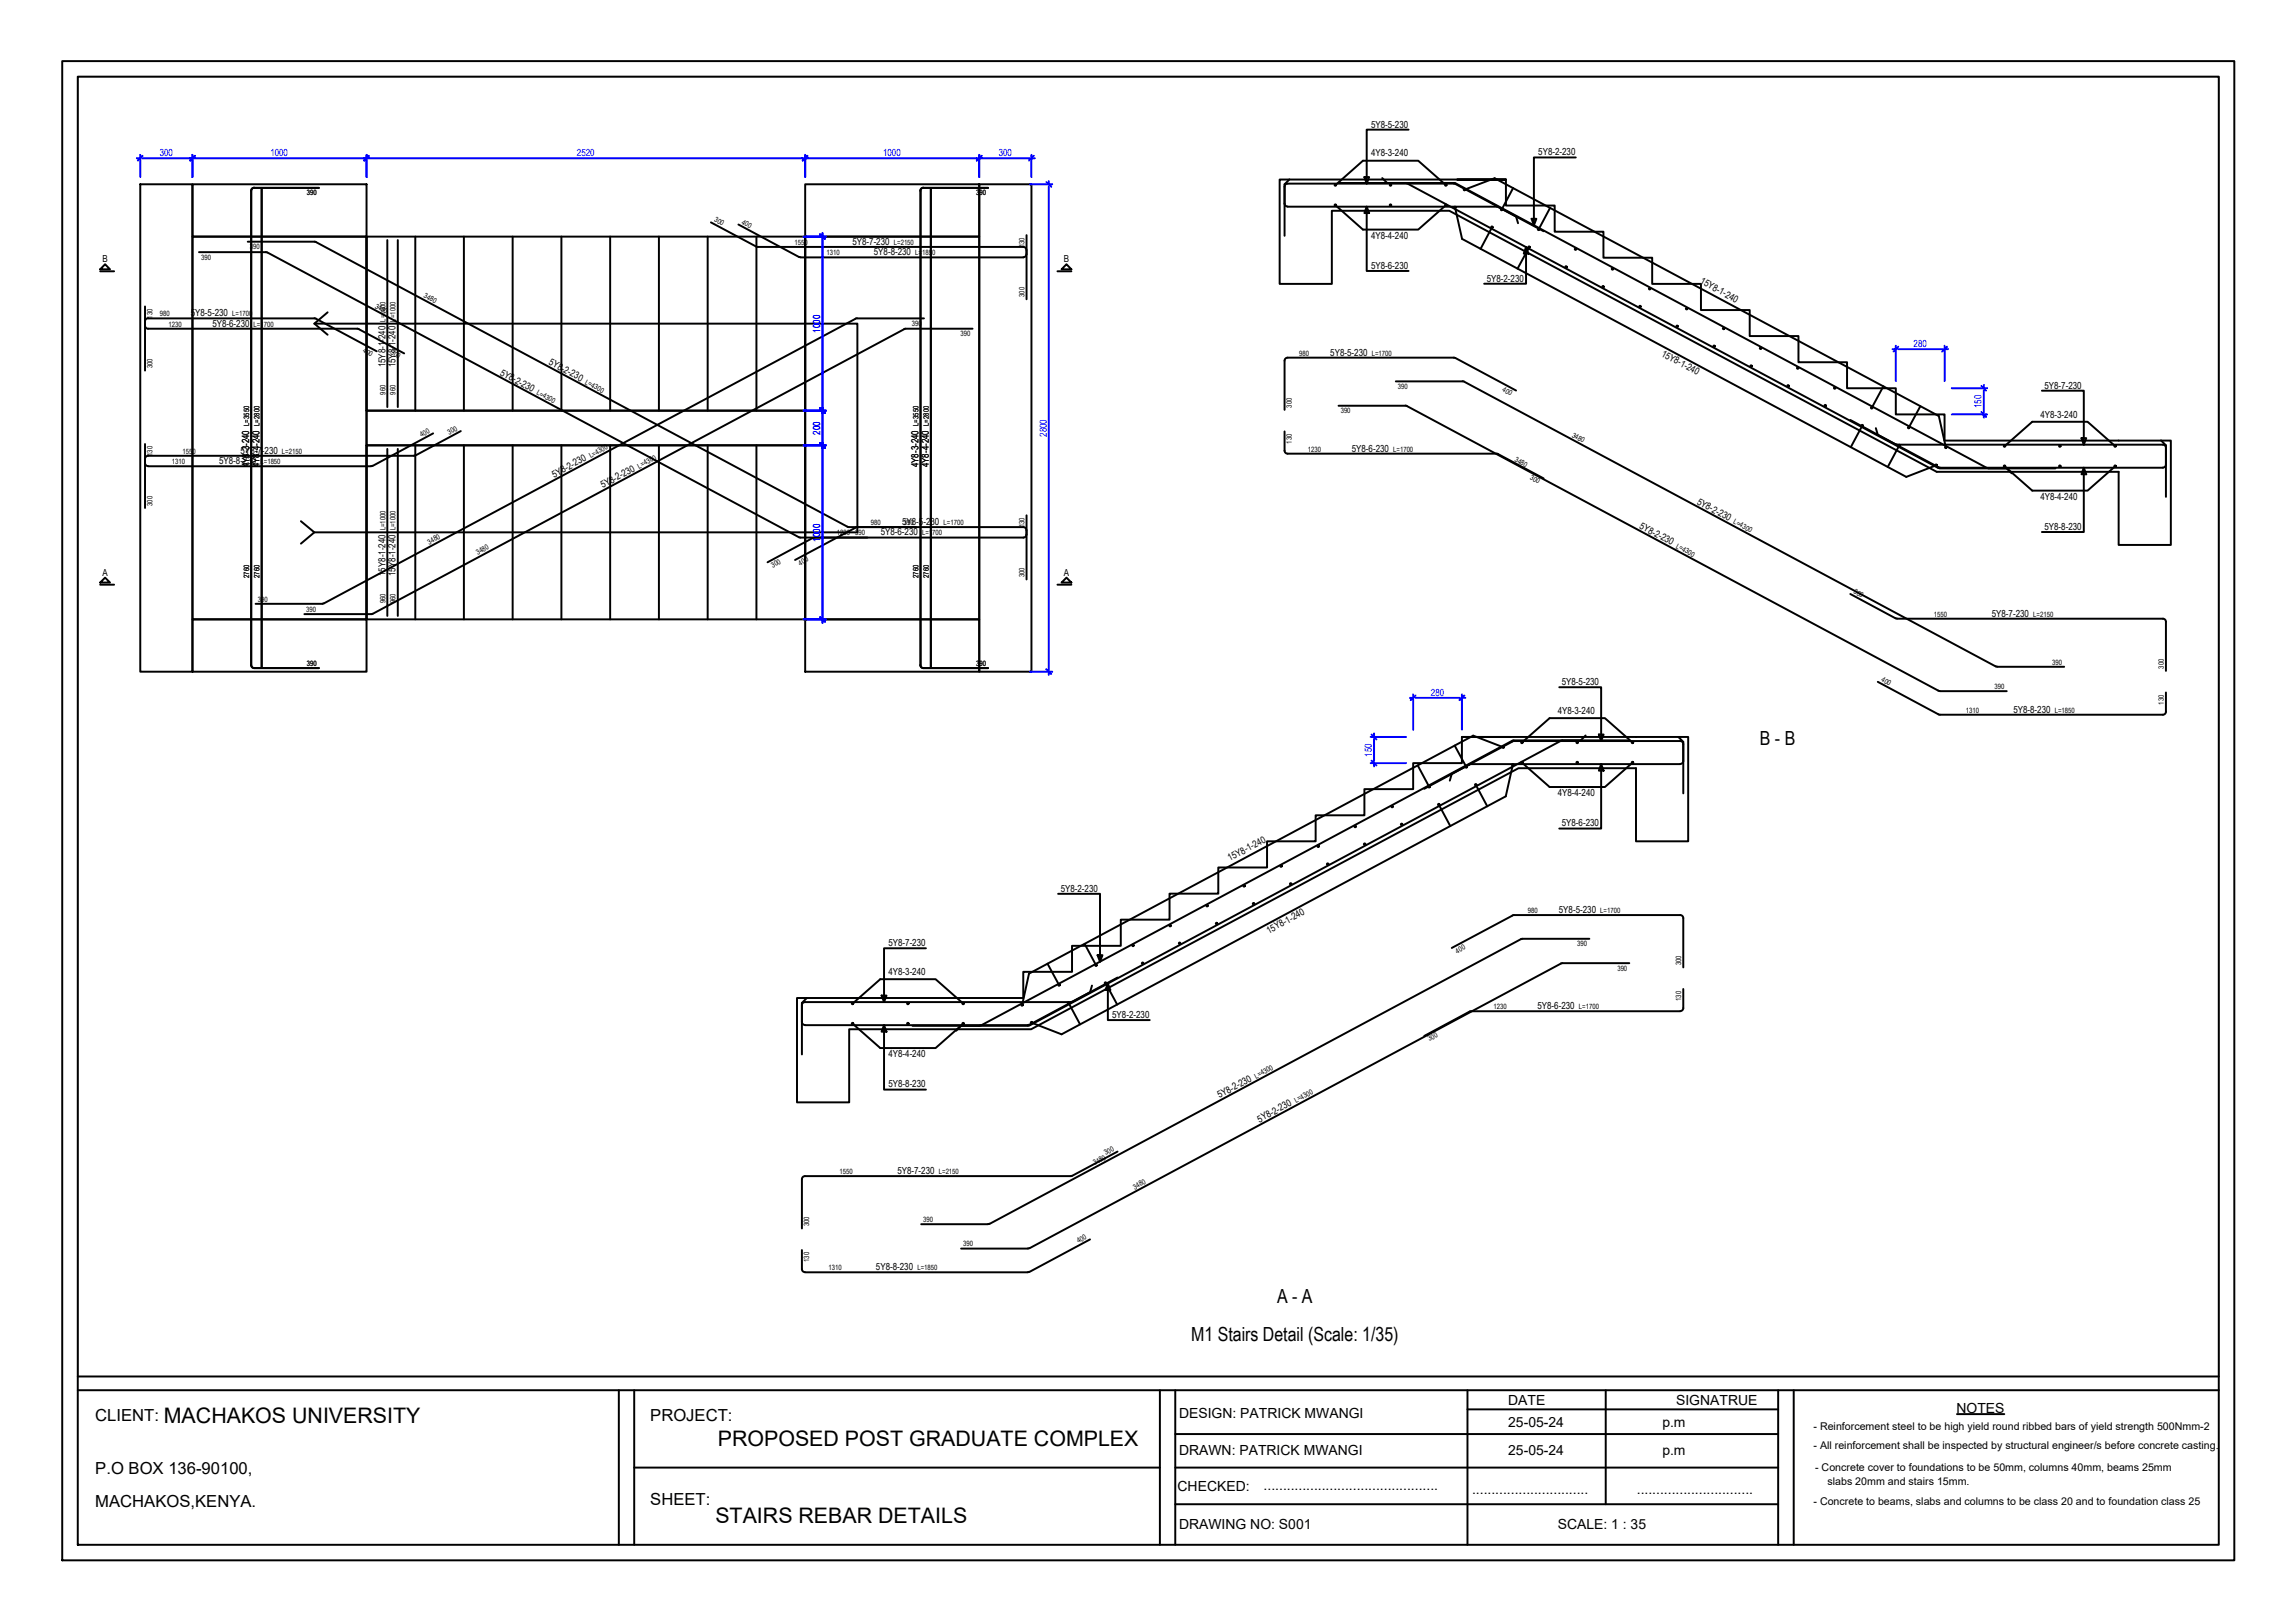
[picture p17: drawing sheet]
<svg xmlns="http://www.w3.org/2000/svg" width="297mm" height="210mm" viewBox="0 0 297 210" stroke-linecap="round" stroke-linejoin="round" font-family="sans-serif">
<defs><g id="words">
<g font-size="2.8">
<text x="21.2" y="184.2">MACHAKOS UNIVERSITY</text>
<text x="92.9" y="187.1">PROPOSED POST GRADUATE COMPLEX</text>
<text x="92.5" y="197.1">STAIRS REBAR DETAILS</text>
</g>
<g font-size="2.5">
<text x="227.7" y="96.5">B - B</text>
<text x="154.1" y="173.6">M1 Stairs Detail (Scale: 1/35)</text>
<text x="165.2" y="168.6">A - A</text>
</g>
<g font-size="2.2">
<text x="12.3" y="183.9">CLIENT:</text>
<text x="84.1" y="183.9">PROJECT:</text>
<text x="12.3" y="190.8">P.O BOX 136-90100,</text>
<text x="12.3" y="195">MACHAKOS,KENYA.</text>
<text x="84.1" y="194.7">SHEET:</text>
</g>
<g font-size="1.8">
<text x="152.5" y="183.5">DESIGN: PATRICK MWANGI</text>
<text x="195.1" y="181.9">DATE</text>
<text x="195.1" y="184.7">25-05-24</text>
<text x="215.1" y="184.6">p.m</text>
<text x="216.8" y="181.9">SIGNATRUE</text>
<text x="253.1" y="182.8">NOTES</text>
<text x="152.5" y="188.2">DRAWN: PATRICK MWANGI</text>
<text x="195.1" y="188.2">25-05-24</text>
<text x="215.1" y="188.2">p.m</text>
<text x="152.3" y="192.9">CHECKED:</text>
<text x="152.5" y="197.8">DRAWING NO: S001</text>
<text x="163.5" y="192.9">.............................................</text>
<text x="190.4" y="193.3">..............................</text>
<text x="201.5" y="197.9">SCALE: 1 : 35</text>
<text x="211.8" y="193.3">..............................</text>
</g>
<g font-size="1.4">
<text x="234.6" y="185.1">- Reinforcement steel to be high yield round ribbed bars of yield strength 500Nmm-2</text>
<text x="234.6" y="187.5">- All reinforcement shall be inspected by structural engineer/s before concrete casting.</text>
<text x="234.8" y="190.3">- Concrete cover to foundations to be 50mm, columns 40mm, beams 25mm</text>
<text x="234.6" y="194.7">- Concrete to beams, slabs and columns to be class 20 and to foundation class 25</text>
<text x="236.4" y="192.1">slabs 20mm and stairs 15mm.</text>
</g>
<g font-size="1.3">
<text x="177.4" y="16.5">5Y8-5-230</text>
<text x="177.4" y="20.2">4Y8-3-240</text>
<text x="199" y="20.1">5Y8-2-230</text>
<text x="13.3" y="33.9">B</text>
<text x="110.3" y="31.7">5Y8-7-230</text>
<text x="113" y="33">5Y8-8-230</text>
<text x="137.6" y="33.9">B</text>
<text x="177.4" y="30.9">4Y8-4-240</text>
<text x="177.4" y="34.8">5Y8-6-230</text>
<text x="24.7" y="40.9">5Y8-5-230</text>
<text x="192.3" y="36.4">5Y8-2-230</text>
<text x="219.9" y="36.6" transform="rotate(28 219.9 36.6)">15Y8-1-240</text>
<text x="27.5" y="42.3">5Y8-6-230</text>
<text x="49.9" y="47.5" transform="rotate(-90 49.9 47.5)">15Y8-1-240</text>
<text x="51.2" y="47.5" transform="rotate(-90 51.2 47.5)">15Y8-1-240</text>
<text x="70.9" y="47.1" transform="rotate(28 70.9 47.1)">5Y8-2-230</text>
<text x="172.1" y="46">5Y8-5-230</text>
<text x="214.8" y="46" transform="rotate(28 214.8 46)">15Y8-1-240</text>
<text x="64.6" y="48.5" transform="rotate(28 64.6 48.5)">5Y8-2-230</text>
<text x="264.5" y="50.3">5Y8-7-230</text>
<text x="31.1" y="58.7">5Y8-7-230</text>
<text x="174.9" y="58.5">5Y8-6-230</text>
<text x="264" y="54">4Y8-3-240</text>
<text x="28.3" y="60.1">5Y8-8-230</text>
<text x="32.2" y="60.5" transform="rotate(-90 32.2 60.5)">4Y8-3-240</text>
<text x="33.6" y="60.5" transform="rotate(-90 33.6 60.5)">4Y8-4-240</text>
<text x="71.7" y="61.8" transform="rotate(-28 71.7 61.8)">5Y8-2-230</text>
<text x="78" y="63.2" transform="rotate(-28 78 63.2)">5Y8-2-230</text>
<text x="118.8" y="60.5" transform="rotate(-90 118.8 60.5)">4Y8-3-240</text>
<text x="120.2" y="60.5" transform="rotate(-90 120.2 60.5)">4Y8-4-240</text>
<text x="219.5" y="65.2" transform="rotate(28 219.5 65.2)">5Y8-2-230</text>
<text x="264" y="64.7">4Y8-4-240</text>
<text x="113.9" y="69.3">5Y8-6-230</text>
<text x="116.7" y="68">5Y8-5-230</text>
<text x="212" y="68.3" transform="rotate(28 212 68.3)">5Y8-2-230</text>
<text x="264.5" y="68.6">5Y8-8-230</text>
<text x="13.3" y="74.5">A</text>
<text x="49.9" y="74.6" transform="rotate(-90 49.9 74.6)">15Y8-1-240</text>
<text x="51.2" y="74.6" transform="rotate(-90 51.2 74.6)">15Y8-1-240</text>
<text x="137.6" y="74.5">A</text>
<text x="257.7" y="79.8">5Y8-7-230</text>
<text x="202.1" y="88.7">5Y8-5-230</text>
<text x="201.5" y="92.4">4Y8-3-240</text>
<text x="260.5" y="92.2">5Y8-8-230</text>
<text x="201.5" y="103">4Y8-4-240</text>
<text x="202.1" y="106.9">5Y8-6-230</text>
<text x="159.1" y="111.4" transform="rotate(-28 159.1 111.4)">15Y8-1-240</text>
<text x="137.2" y="115.4">5Y8-2-230</text>
<text x="201.7" y="118.2">5Y8-5-230</text>
<text x="114.9" y="122.4">5Y8-7-230</text>
<text x="164.1" y="120.8" transform="rotate(-28 164.1 120.8)">15Y8-1-240</text>
<text x="114.9" y="126.2">4Y8-3-240</text>
<text x="143.9" y="131.7">5Y8-2-230</text>
<text x="198.9" y="130.6">5Y8-6-230</text>
<text x="114.9" y="136.8">4Y8-4-240</text>
<text x="114.9" y="140.7">5Y8-8-230</text>
<text x="157.8" y="142.1" transform="rotate(-28 157.8 142.1)">5Y8-2-230</text>
<text x="162.9" y="145.3" transform="rotate(-28 162.9 145.3)">5Y8-2-230</text>
<text x="116.1" y="151.9">5Y8-7-230</text>
<text x="113.3" y="164.4">5Y8-8-230</text>
</g>
<g font-size="1.3" fill="#00f">
<text x="20.7" y="20.2">300</text>
<text x="35" y="20.2">1000</text>
<text x="74.6" y="20.2">2520</text>
<text x="114.2" y="20.2">1000</text>
<text x="129.2" y="20.2">300</text>
<text x="106.1" y="43" transform="rotate(-90 106.1 43)">1000</text>
<text x="247.6" y="44.9">280</text>
<text x="256.4" y="52.8" transform="rotate(-90 256.4 52.8)">150</text>
<text x="106.1" y="56.2" transform="rotate(-90 106.1 56.2)">200</text>
<text x="135.4" y="56.5" transform="rotate(-90 135.4 56.5)">2800</text>
<text x="106.1" y="70.1" transform="rotate(-90 106.1 70.1)">1000</text>
<text x="185.1" y="90">280</text>
<text x="177.5" y="98" transform="rotate(-90 177.5 98)">150</text>
</g>
<g font-size=".9">
<text x="39.7" y="25.2">390</text>
<text x="92.3" y="28.7" transform="rotate(27 92.3 28.7)">300</text>
<text x="95.9" y="28.9" transform="rotate(28 95.9 28.9)">400</text>
<text x="126.3" y="25.2">390</text>
<text x="26" y="33.6">390</text>
<text x="32.3" y="32.2">390</text>
<text x="102.8" y="31.7">1550</text>
<text x="106.9" y="33">1310</text>
<text x="115.6" y="31.7">L=2150</text>
<text x="118.4" y="33">L=1850</text>
<text x="132.5" y="32" transform="rotate(-90 132.5 32)">130</text>
<text x="19.7" y="41.2" transform="rotate(-90 19.7 41.2)">130</text>
<text x="20.7" y="40.9">980</text>
<text x="30" y="40.9">L=1700</text>
<text x="48.5" y="39.8" transform="rotate(29 48.5 39.8)">3480</text>
<text x="49.9" y="41.6" transform="rotate(-90 49.9 41.6)">L=1000</text>
<text x="51.2" y="41.6" transform="rotate(-90 51.2 41.6)">L=1000</text>
<text x="54.8" y="38.5" transform="rotate(28 54.8 38.5)">3480</text>
<text x="132.5" y="38.5" transform="rotate(-90 132.5 38.5)">300</text>
<text x="19.7" y="47.7" transform="rotate(-90 19.7 47.7)">300</text>
<text x="21.8" y="42.3">1230</text>
<text x="32.8" y="42.3">L=1700</text>
<text x="46.9" y="45.5" transform="rotate(28 46.9 45.5)">400</text>
<text x="50.5" y="45.8" transform="rotate(28 50.5 45.8)">300</text>
<text x="118" y="42.1">390</text>
<text x="124.3" y="43.5">390</text>
<text x="168.1" y="46">980</text>
<text x="177.5" y="46">L=1700</text>
<text x="49.9" y="51.1" transform="rotate(-90 49.9 51.1)">960</text>
<text x="51.2" y="51.1" transform="rotate(-90 51.2 51.1)">960</text>
<text x="69.3" y="51" transform="rotate(28 69.3 51)">L=4300</text>
<text x="75.6" y="49.6" transform="rotate(28 75.6 49.6)">L=4300</text>
<text x="167.1" y="52.8" transform="rotate(-90 167.1 52.8)">300</text>
<text x="173.4" y="53.4">390</text>
<text x="180.9" y="50.3">390</text>
<text x="194.3" y="50.6" transform="rotate(28 194.3 50.6)">400</text>
<text x="19.7" y="59" transform="rotate(-90 19.7 59)">130</text>
<text x="23.6" y="58.7">1550</text>
<text x="32.2" y="55.1" transform="rotate(-90 32.2 55.1)">L=3550</text>
<text x="33.6" y="55.1" transform="rotate(-90 33.6 55.1)">L=2800</text>
<text x="36.5" y="58.7">L=2150</text>
<text x="54.5" y="56.6" transform="rotate(-28 54.5 56.6)">400</text>
<text x="58.1" y="56.3" transform="rotate(-28 58.1 56.3)">300</text>
<text x="76.4" y="59.3" transform="rotate(-28 76.4 59.3)">L=4300</text>
<text x="118.8" y="55.1" transform="rotate(-90 118.8 55.1)">L=3550</text>
<text x="120.2" y="55.1" transform="rotate(-90 120.2 55.1)">L=2800</text>
<text x="167.1" y="57.4" transform="rotate(-90 167.1 57.4)">130</text>
<text x="169.2" y="58.5">1230</text>
<text x="180.2" y="58.5">L=1700</text>
<text x="195.9" y="59.7" transform="rotate(28 195.9 59.7)">3480</text>
<text x="203.3" y="56.5" transform="rotate(28 203.3 56.5)">3480</text>
<text x="19.7" y="65.5" transform="rotate(-90 19.7 65.5)">300</text>
<text x="22.2" y="60.1">1310</text>
<text x="33.7" y="60.1">L=1850</text>
<text x="82.7" y="60.7" transform="rotate(-28 82.7 60.7)">L=4300</text>
<text x="197.9" y="62" transform="rotate(28 197.9 62)">300</text>
<text x="49.9" y="68.6" transform="rotate(-90 49.9 68.6)">L=1000</text>
<text x="51.2" y="68.6" transform="rotate(-90 51.2 68.6)">L=1000</text>
<text x="55.5" y="70.5" transform="rotate(-28 55.5 70.5)">3480</text>
<text x="61.8" y="71.8" transform="rotate(-28 61.8 71.8)">3480</text>
<text x="108.3" y="69.3">1230</text>
<text x="110.6" y="69.3">390</text>
<text x="112.7" y="68">980</text>
<text x="116.9" y="68">390</text>
<text x="119.3" y="69.3">L=1700</text>
<text x="122.1" y="68">L=1700</text>
<text x="132.5" y="68.3" transform="rotate(-90 132.5 68.3)">130</text>
<text x="216.8" y="70.9" transform="rotate(28 216.8 70.9)">L=4300</text>
<text x="224.2" y="67.7" transform="rotate(28 224.2 67.7)">L=4300</text>
<text x="32.2" y="74.8" transform="rotate(-90 32.2 74.8)">2760</text>
<text x="33.3" y="77.9">390</text>
<text x="33.6" y="74.8" transform="rotate(-90 33.6 74.8)">2760</text>
<text x="100" y="73.5" transform="rotate(-28 100 73.5)">300</text>
<text x="103.5" y="73.2" transform="rotate(-29 103.5 73.2)">400</text>
<text x="118.8" y="74.8" transform="rotate(-90 118.8 74.8)">2760</text>
<text x="120.2" y="74.8" transform="rotate(-90 120.2 74.8)">2760</text>
<text x="132.5" y="74.7" transform="rotate(-90 132.5 74.7)">300</text>
<text x="239.7" y="76.8" transform="rotate(28 239.7 76.8)">300</text>
<text x="39.6" y="79.2">390</text>
<text x="49.9" y="78.1" transform="rotate(-90 49.9 78.1)">960</text>
<text x="51.2" y="78.1" transform="rotate(-90 51.2 78.1)">960</text>
<text x="250.2" y="79.8">1550</text>
<text x="263" y="79.8">L=2150</text>
<text x="39.7" y="86.2">390</text>
<text x="126.3" y="86.2">390</text>
<text x="243.3" y="88.1" transform="rotate(28 243.3 88.1)">400</text>
<text x="258" y="89.2">390</text>
<text x="265.5" y="86">390</text>
<text x="280" y="86.5" transform="rotate(-90 280 86.5)">300</text>
<text x="254.3" y="92.2">1310</text>
<text x="265.8" y="92.2">L=1850</text>
<text x="280" y="91.2" transform="rotate(-90 280 91.2)">130</text>
<text x="197.7" y="118.2">980</text>
<text x="207" y="118.2">L=1700</text>
<text x="188.5" y="123.4" transform="rotate(-28 188.5 123.4)">400</text>
<text x="204.1" y="122.4">390</text>
<text x="209.2" y="125.6">390</text>
<text x="217.5" y="124.9" transform="rotate(-90 217.5 124.9)">300</text>
<text x="193.2" y="130.6">1230</text>
<text x="204.3" y="130.6">L=1700</text>
<text x="217.5" y="129.5" transform="rotate(-90 217.5 129.5)">130</text>
<text x="184.9" y="134.8" transform="rotate(-29 184.9 134.8)">300</text>
<text x="162.5" y="139.6" transform="rotate(-28 162.5 139.6)">L=4300</text>
<text x="167.7" y="142.7" transform="rotate(-29 167.7 142.7)">L=4300</text>
<text x="143.1" y="149.5" transform="rotate(-29 143.1 149.5)">300</text>
<text x="108.6" y="151.9">1550</text>
<text x="121.5" y="151.9">L=2150</text>
<text x="141.6" y="150.8" transform="rotate(-28 141.6 150.8)">3480</text>
<text x="146.8" y="153.9" transform="rotate(-28 146.8 153.9)">3480</text>
<text x="104.7" y="158.7" transform="rotate(-90 104.7 158.7)">300</text>
<text x="119.5" y="158.2">390</text>
<text x="124.6" y="161.3">390</text>
<text x="139.5" y="160.9" transform="rotate(-28 139.5 160.9)">400</text>
<text x="104.7" y="163.3" transform="rotate(-90 104.7 163.3)">130</text>
<text x="107.2" y="164.4">1310</text>
<text x="118.7" y="164.4">L=1850</text>
</g>
</g></defs>
<!-- layer: Beam Line(D) -->
<g fill="none" stroke="#000" stroke-width=".25">
<path d="M18.1 23.8h6.8v63.1h-6.8zM24.9 30.6h22.5v49.6h-22.5zM24.9 23.8h22.5v6.8h-22.5zM47.4 30.6h56.8v22.5h-56.8zM47.4 30.6v22.5M53.7 30.6v22.5M60 30.6v22.5M66.3 30.6v22.5M72.6 30.6v22.5M78.9 30.6v22.5M85.2 30.6v22.5M91.6 30.6v22.5"/>
<path d="M97.9 30.6v22.5M104.2 30.6h22.5v49.6h-22.5zM104.2 23.8h22.5v6.8h-22.5zM104.2 30.6v22.5M126.7 23.8h6.7v63.1h-6.7zM188.5 23.2h6.3h-29.2v13.5h6.7v-9.4h15.2l63.1 33.8h23.5v9.4h6.7v-13.5h-29.2v-3.4h-6.3v-3.4h-6.3v-3.3h-6.3v-3.4h-6.3v-3.4h-6.3v-3.4h-6.4v-3.3h-6.3v-3.4h-6.3v-3.4h-6.3v-3.4M40.7 41.9h70.2v27h-70.2M42.4 40.4l-1.7 1.5 1.7 1.4M47.4 53.1h56.8v4.5h-56.8zM47.4 57.6h56.8v22.6h-56.8zM47.4 57.6v22.6M53.7 57.6v22.6"/>
<path d="M60 57.6v22.6M66.3 57.6v22.6M72.6 57.6v22.6M78.9 57.6v22.6M85.2 57.6v22.6M91.6 57.6v22.6M97.9 57.6v22.6M104.2 57.6v22.6M38.9 67.5l1.8 1.4-1.8 1.5M24.9 80.2h22.5v6.7h-22.5zM104.2 80.2h22.5v6.7h-22.5zM189.1 95.4h29.3v13.5h-6.7v-9.5h-15.2l-63.1 33.8h-23.5v9.5h-6.8v-13.5h29.3v-3.4h6.3v-3.4h6.3v-3.4h6.3v-3.4h6.3v-3.3h6.3v-3.4h6.3v-3.4h6.3v-3.4h6.3v-3.3h6.3v-3.4h6.3"/>
</g>
<!-- layer: Rebar Line -->
<g fill="none" stroke="#000" stroke-width=".25">
<path d="M18.8 39.7v2.4v.2l.4 .2h27M32.1 31.3h8.6M33.9 24.3v62.2M40.7 31.3h.2M40.9 31.3l68.7 36.9h8.9M51.5 31.1v21.6M95.5 29.1l7.9 4.2M103.4 33.2l.2 .1M103.6 33.3h28.8M120.4 24.3v62.2M132.8 30.4v2.5l-.2 .3-.2 .1M166.2 26.3l.2 .4h.2"/>
<path d="M166.2 23.8v2.5M166.6 26.7h27M179.5 23.7h8.8M188.3 23.7l68.8 36.9M193.6 26.7l.2 .1M193.8 26.8l5.9 3.1M18.8 57.5v2.4v.2l.4 .2M46.2 42.5l6.1 3.2M51.5 58.1v21.6M56 56.1l-8 4.2M110.9 41.2l-69.2 36.9M110.9 41.2h8.6"/>
<path d="M166.2 55.8v2.5l.2 .4h.2M166.6 58.7l27.2 .1M180.6 49.4h8.6M189.2 49.3l.2 .1M189.4 49.4l68.8 36.8M193.8 58.8l5.9 3.1M242.9 56.3l7.9 4.2M280.2 57.6v2.5v.2l-.4 .2h-29M19.2 60.3h28.8M33.1 78.1h8.6M132.4 69.6h-27.1l-6 3.2M132.8 66.7v2.5l-.2 .3-.2 .1"/>
<path d="M257.1 60.5l.2 .1M257.3 60.6h8.6M204.5 95.8l-8.9 .1-68.7 36.8M217.8 96v2.5l-.1 .2-.3 .2h-27.1l-6 3.2M242.9 88.2l8.1 4.3h28.8l.4-.2v-.2v-2.5M258.2 86.2l.2 .1M258.4 86.3h8.6M103.7 129.8v2.5l.2 .3h.2M104.1 132.7h28.9M118.1 132.8h8.6M126.9 132.7h-.2M133.2 132.6h-.2"/>
<path d="M141 128.4l-7.8 4.2M197 121.5l-69 36.9M197 121.5h8.6M217.8 130.5l-.1 .2-.3 .2h-27.1l-6 3.2M217.8 128v2.5M128 158.4h-8.8M103.7 161.8v2.4l.2 .4h.2M104.1 164.6h28.9M141 160.4l-8 4.2"/>
<circle cx="172.8" cy="26.5" r=".1"/>
<circle cx="172.8" cy="23.9" r=".1"/>
<circle cx="179.9" cy="26.5" r=".1"/>
<circle cx="179.9" cy="23.9" r=".1"/>
<circle cx="187" cy="26.5" r=".1"/>
<circle cx="187" cy="23.9" r=".1"/>
<circle cx="188.2" cy="26.8" r=".1"/>
<circle cx="189.5" cy="24.5" r=".1"/>
<circle cx="193" cy="29.4" r=".1"/>
<circle cx="194.3" cy="27.1" r=".1"/>
<circle cx="197.8" cy="32" r=".1"/>
<circle cx="199" cy="29.7" r=".1"/>
<circle cx="202.6" cy="34.5" r=".1"/>
<circle cx="203.8" cy="32.2" r=".1"/>
<circle cx="207.4" cy="37.1" r=".1"/>
<circle cx="208.6" cy="34.8" r=".1"/>
<circle cx="212.2" cy="39.7" r=".1"/>
<circle cx="213.4" cy="37.4" r=".1"/>
<circle cx="218.2" cy="39.9" r=".1"/>
<circle cx="217" cy="42.2" r=".1"/>
<circle cx="221.8" cy="44.8" r=".1"/>
<circle cx="223" cy="42.5" r=".1"/>
<circle cx="226.5" cy="47.4" r=".1"/>
<circle cx="227.8" cy="45.1" r=".1"/>
<circle cx="231.3" cy="49.9" r=".1"/>
<circle cx="232.6" cy="47.6" r=".1"/>
<circle cx="236.1" cy="52.5" r=".1"/>
<circle cx="237.4" cy="50.2" r=".1"/>
<circle cx="240.9" cy="55.1" r=".1"/>
<circle cx="242.1" cy="52.8" r=".1"/>
<circle cx="245.7" cy="57.6" r=".1"/>
<circle cx="246.9" cy="55.3" r=".1"/>
<circle cx="251.7" cy="57.9" r=".1"/>
<circle cx="259.3" cy="57.7" r=".1"/>
<circle cx="266.5" cy="57.7" r=".1"/>
<circle cx="273.6" cy="57.7" r=".1"/>
<circle cx="250.5" cy="60.2" r=".1"/>
<circle cx="259.3" cy="60.3" r=".1"/>
<circle cx="266.5" cy="60.3" r=".1"/>
<circle cx="273.6" cy="60.3" r=".1"/>
<circle cx="189.7" cy="99.3" r=".1"/>
<circle cx="194.5" cy="96.7" r=".1"/>
<circle cx="195.7" cy="99" r=".1"/>
<circle cx="196.9" cy="98.7" r=".1"/>
<circle cx="196.9" cy="96.1" r=".1"/>
<circle cx="204" cy="98.7" r=".1"/>
<circle cx="204" cy="96.1" r=".1"/>
<circle cx="211.2" cy="98.7" r=".1"/>
<circle cx="211.2" cy="96.1" r=".1"/>
<circle cx="151.4" cy="119.8" r=".1"/>
<circle cx="156.2" cy="117.2" r=".1"/>
<circle cx="157.4" cy="119.5" r=".1"/>
<circle cx="160.9" cy="114.6" r=".1"/>
<circle cx="162.2" cy="116.9" r=".1"/>
<circle cx="165.7" cy="112.1" r=".1"/>
<circle cx="167" cy="114.4" r=".1"/>
<circle cx="170.5" cy="109.5" r=".1"/>
<circle cx="171.8" cy="111.8" r=".1"/>
<circle cx="175.3" cy="107" r=".1"/>
<circle cx="176.5" cy="109.2" r=".1"/>
<circle cx="180.1" cy="104.4" r=".1"/>
<circle cx="181.3" cy="106.7" r=".1"/>
<circle cx="184.9" cy="101.8" r=".1"/>
<circle cx="186.1" cy="104.1" r=".1"/>
<circle cx="190.9" cy="101.6" r=".1"/>
<circle cx="110.3" cy="129.9" r=".1"/>
<circle cx="110.3" cy="132.5" r=".1"/>
<circle cx="117.5" cy="129.9" r=".1"/>
<circle cx="117.5" cy="132.5" r=".1"/>
<circle cx="124.6" cy="129.9" r=".1"/>
<circle cx="124.6" cy="132.5" r=".1"/>
<circle cx="132.2" cy="130.1" r=".1"/>
<circle cx="133.5" cy="132.3" r=".1"/>
<circle cx="137" cy="127.5" r=".1"/>
<circle cx="138.2" cy="129.8" r=".1"/>
<circle cx="141.8" cy="124.9" r=".1"/>
<circle cx="143" cy="127.2" r=".1"/>
<circle cx="146.6" cy="122.3" r=".1"/>
<circle cx="147.8" cy="124.7" r=".1"/>
<circle cx="152.6" cy="122.1" r=".1"/>
</g>
<!-- layer: Leader Line -->
<g fill="none" stroke="#000" stroke-width=".25">
<path d="M182.2 16.8h-5.4v7M172.8 24l3.5-3.2h7.2l3.6 3.2M172.8 26.6l3.5 3.1h7.2l3.6-3.1M176.5 22.9h.6l-.3 .9zM176.8 26.7l.3 .9h-.6zM176.8 26.7v8.4h5.4M188.2 26.9l1 4 57.4 30.8 3.9-1.5M189.5 24.5l3.9-1.4 57.4 30.7 .9 4.1M193 29.4l-1.5 2.8M195.8 24.3l-1.5 2.8M197.4 32l.3 .8h-.6zM197.4 32v4.7h-5.4"/>
<path d="M197.8 32l-1.5 2.8M198.1 28.3h.7l-.4 .9zM200.5 26.9l-1.4 2.8M203.9 20.4h-5.5v8.8M240.9 55.1l-1.5 2.8M243.7 50l-1.5 2.8M245.7 57.7l-1.5 2.7M248.4 52.6l-1.5 2.7M259.3 57.7l3.6-3.1h7.2l3.5 3.1M264.2 50.6h5.4v6.9M269.3 56.7h.6l-.3 .8zM259.3 60.3l3.6 3.2h7.2l3.5-3.2"/>
<path d="M269.6 60.5l.3 .9h-.6zM269.6 60.5v8.3h-5.4M183.4 99.1l1.5 2.7M188.2 96.5l1.5 2.8M194.5 96.7l-3.9-1.5-57.5 30.8-.9 4.1M195.7 99l-.9 4.1-57.5 30.8-3.8-1.6M196.9 96.1l3.6-3.2h7.1l3.6 3.2M196.9 98.7l3.6 3.1h7.1l3.6-3.1M201.7 88.9h5.4v7M206.8 95.1h.7l-.4 .8zM207.1 98.9l.4 .8h-.7zM207.1 98.9v8.3h-5.4"/>
<path d="M136.9 115.7h5.4v8.8M186.1 104.1l1.5 2.8M190.9 101.6l1.5 2.7M110.3 129.9l3.6-3.2h7.1l3.6 3.2M110.3 132.5l3.6 3.1h7.1l3.6-3.1M114.1 128.8h.6l-.3 .9zM114.4 132.7l.3 .8h-.6zM114.4 132.7v8.3h5.4M119.8 122.7h-5.4v7M135.5 124.7l1.5 2.8M138.2 129.8l1.5 2.8M140.3 122.1l1.5 2.8"/>
<path d="M142 123.6h.6l-.3 .9zM143 127.2l1.5 2.8M143.3 127.3l.3 .8h-.6zM143.3 127.3v4.7h5.4"/>
</g>
<!-- layer: Top Rebar Line -->
<g fill="none" stroke="#000" stroke-width=".25">
<path d="M25.7 32.6h8.7M32.5 24.7v61.4l.1 .2 .3 .2h8.4M32.9 24.3l-.3 .2-.1 .2M32.9 24.3h8.4M34.4 32.6l.2 .1M34.6 32.7l68.8 36.8M50.1 31.1v21.6M92 28.8l6 3.2h34.4M119.1 24.7v61.4M119.5 24.3l-.4 .2v.2M119.5 24.3h8.3M132.4 32l.3 .1 .1 .2v6.4"/>
<path d="M166.6 23.8l-.4 .2v.2v6.3M166.6 23.8h21.5M173.2 23.7h8.8M182 23.7l68.8 36.9M188.1 23.8l8 4.2M18.8 41.6v6.4M19.2 41.2l-.4 .2v.2M19.2 41.2h21.5M40.7 41.2h.2M40.9 41.2l7.8 4.3M50.1 58.1v21.6M53.6 59h-34.4l-.4 .2v.2v6.3"/>
<path d="M53.7 58.9l-.2 .1M59.6 55.8l-5.9 3.1M117.2 42.5l-69 36.9-8.8 .1M117.2 42.5h8.6M166.6 46.3l-.4 .2v.2v6.3M166.6 46.3h21.5M173.2 52.5h8.8M182 52.5l68.8 36.9h8.8M188.1 46.3l8 4.2M239.4 54.3l5.8 3.2M245.2 57.5h34.6l.4 .2v.2M280.2 57.9v6.4"/>
<path d="M103.4 69.5l.1 .1M103.6 69.6h8.6M110.7 68.3l-7.8 4.2M132.4 68.2l.3 .2 .1 .2v6.4M132.4 68.2l-21.7 .1M239.4 76.9l5.8 3.1M245.2 80h.2M250.8 60.5l.1 .1M251 60.6h8.6M119.1 86.1v.2l.4 .2h8.3M195.7 96l-7.9 4.2M195.9 95.9h-.2"/>
<path d="M195.9 95.9l21.7 .1 .2 .3v6.4M202 95.9l-68.8 36.8M210.8 95.8l-8.9 .1M245.4 80.1h34.4l.4 .2v.2v6.3M195.9 118.4l-8.1 4.3M195.9 118.4h21.5l.3 .2 .1 .2M217.8 118.8v6.4M133.2 132.7l-8.9 .1M138.7 129.6l-34.6 .1-.3 .2-.1 .2v6.4M144.6 126.5l-5.9 3.1M202 124.7l-68.8 36.8M210.8 124.6l-8.9 .1"/>
<path d="M138.7 152.2h-34.6l-.3 .2-.1 .2v6.4M144.6 149l-5.9 3.2M124.3 161.6h8.7M133.2 161.5l-.2 .1"/>
</g>
<!-- layer: Rebar Kink -->
<path d="M166.8 23.2l-.6 .6M178.8 23l.7 .7M196.1 28l.3 .9M242.7 55.4l.2 .9M279.6 57l.6 .6M259.6 60.6l.7 .6M205.1 95.2l-.6 .6M217.1 95.4l.7 .6M187.8 100.2l-.2 .8M104.4 129.2l-.7 .6M124.3 132.8l-.6 .6M141.3 127.5l-.3 .9" fill="none" stroke="#000" stroke-width=".25"/>
<!-- layer: Section Line -->
<path d="M13 35.1h1.8M13.6 34.2l.6 .7h-1.2zM136.8 35.1h1.8M138 34.2l.6 .7h-1.3zM13 75.7h1.8M13.6 74.8l.6 .6h-1.2zM136.8 75.7h1.8M137.3 75.4l.7-.6 .6 .6z" fill="none" stroke="#000" stroke-width=".25"/>
<!-- layer: Dimension Line -->
<g fill="none" stroke="#00f" stroke-width=".25">
<path d="M17.7 20.5h.4M18.1 20v2.9M18.4 20.5h114.8M18.4 20.2l-.6 .6M24.9 20v2.9M25.2 20.2l-.6 .6M47.4 20v2.9M47.7 20.2l-.6 .6M104 30.6h2.9M104.2 20v2.9M104.5 20.2l-.6 .6M106.1 30.3l.6 .6"/>
<path d="M106.4 30.2v.4M106.4 30.9v49M126.7 20v2.9M127 20.2l-.6 .6M133.3 23.8h2.8M133.4 20.5h.5M133.4 20v2.9M133.7 20.2l-.6 .6M135.4 23.6l.6 .6M135.7 23.4v.4M135.7 24.1v62.5M104 57.6h2.9"/>
<path d="M104 53.1h2.9M106.1 57.3l.6 .6M106.1 52.8l.6 .6M244.8 45.2h.5M245.3 44.7v4.6M245.5 45.2h5.8M245.6 44.9l-.6 .6M251.6 44.7v4.6M251.6 45.2h.4M251.9 44.9l-.6 .6M252.5 50.2h4.6M252.5 53.6h4.6"/>
<path d="M256.3 49.9l.6 .7M256.3 53.3l.6 .6M256.7 49.8v.4M256.7 50.5v2.9M256.7 53.6v.5M106.1 79.9l.6 .6M104 80.2h2.9M106.4 80.2v.4M133.3 86.9h2.8M135.4 86.6l.6 .6M135.7 86.9v.4M177.3 98.8h4.6"/>
<path d="M177.3 95.4h4.6M177.4 98.4l.7 .7M177.4 95.1l.7 .6M177.8 94.9v.5M177.8 95.6v2.9M177.8 98.8v.4M182.4 90.3h.4M182.8 89.9v4.5M183.1 90.3h5.8M183.1 90l-.6 .6M189.1 89.9v4.5M189.1 90.3h.5"/>
<path d="M189.4 90l-.6 .6"/>
</g>
<!-- layer: 0 -->
<g fill="none" stroke="#000" stroke-width=".25">
<path d="M8.1 7.9h281v194h-281zM10.1 9.9h276.9v190h-276.9zM10.1 179.9h276.9M10.1 178.1h276.9M80.1 179.9v20M82 179.9v20M150.1 179.9v20M152 179.9v20M189.9 179.9v20M207.7 179.9v14.8M230 179.9v20M232.1 179.9v20"/>
<path d="M82 189.9h68.1M152 189.9h78M152 185.6h78M152 194.7h78M189.9 182.4h40.1M253.2 183h6.1"/>
</g>
<path d="M10.1 9.9h276.9v168.2h-276.9z" fill="none" stroke="#000" stroke-width=".13"/>
<use href="#words"/>
</svg>
